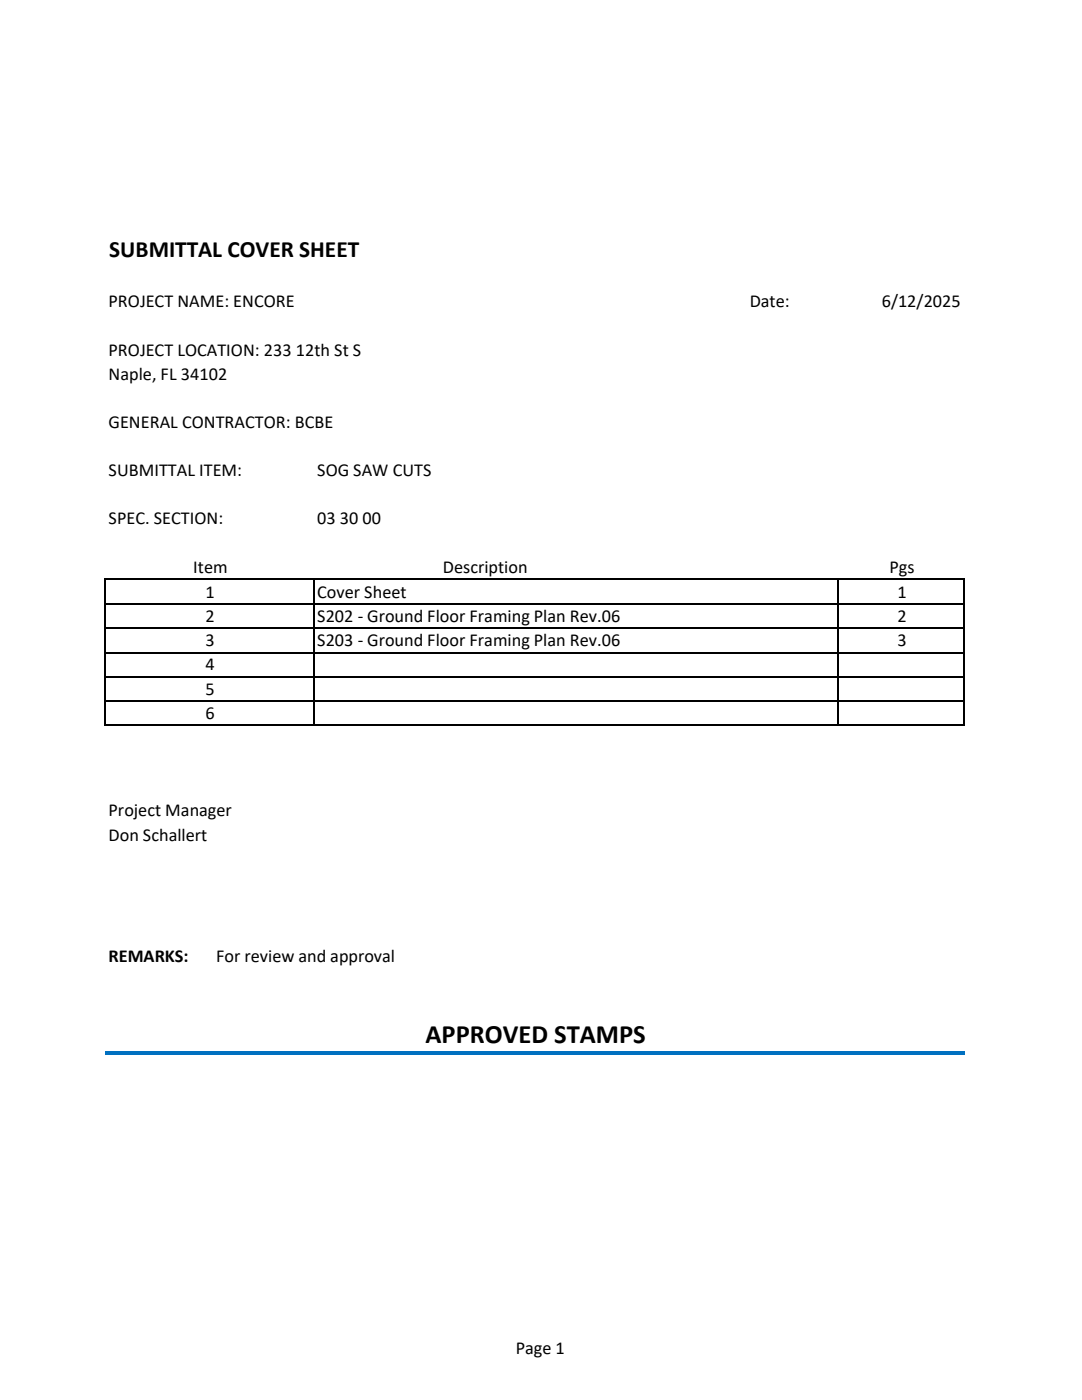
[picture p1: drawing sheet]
<svg xmlns="http://www.w3.org/2000/svg" width="216mm" height="279mm" viewBox="0 0 216 279" stroke-linecap="round" stroke-linejoin="round" font-family="sans-serif">
<defs><g id="words">
<text font-size="5.3" x="84.9" y="208.1">APPROVED STAMPS</text>
<text font-size="4.7" x="21.8" y="51.4">SUBMITTAL COVER SHEET</text>
<g font-size="3.6">
<text x="21.7" y="61.2">PROJECT NAME: ENCORE</text>
<text x="149.6" y="61.2">Date:</text>
<text x="175.9" y="61.2">6/12/2025</text>
<text x="21.7" y="71">PROJECT LOCATION: 233 12th St S</text>
<text x="21.7" y="75.8">Naple, FL 34102</text>
<text x="21.7" y="85.4">GENERAL CONTRACTOR: BCBE</text>
<text x="21.7" y="95">SUBMITTAL ITEM:</text>
<text x="63.3" y="95">SOG SAW CUTS</text>
<text x="21.7" y="104.7">SPEC. SECTION:</text>
<text x="63.3" y="104.7">03 30 00</text>
<text x="38.6" y="114.3">Item</text>
<text x="41" y="119.3">1</text>
<text x="63.3" y="119.3">Cover Sheet</text>
<text x="88.4" y="114.3">Description</text>
<text x="177.5" y="114.3">Pgs</text>
<text x="179.1" y="119.3">1</text>
<text x="41" y="124.1">2</text>
<text x="63.3" y="124.1">S202 - Ground Floor Framing Plan Rev.06</text>
<text x="179.1" y="124.1">2</text>
<text x="41" y="129">3</text>
<text x="63.3" y="129">S203 - Ground Floor Framing Plan Rev.06</text>
<text x="179.1" y="129">3</text>
<text x="41" y="133.8">4</text>
<text x="41" y="138.6">5</text>
<text x="41" y="143.4">6</text>
<text x="21.7" y="162.9">Project Manager</text>
<text x="21.7" y="167.9">Don Schallert</text>
<text x="21.7" y="192">REMARKS:</text>
<text x="43.1" y="192">For review and approval</text>
<text x="102.9" y="270.2">Page 1</text>
</g>
</g></defs>
<path d="M21 115.4v29.5M21.2 115.6h171.4M62.7 115.8v29.1M167.3 115.8v29.1M192.4 115.8v29.1M21.2 120.6h171.4M21.2 125.4h171.4M21.2 130.2h171.4M21.2 135.1h171.4M21.2 139.9h171.4M21.2 144.7h171.4" fill="none" stroke="#000" stroke-width=".34"/>
<path d="M21 209.9h171.4v.6h-171.4z" fill-rule="evenodd" fill="#0070c0"/>
<use href="#words"/>
</svg>
